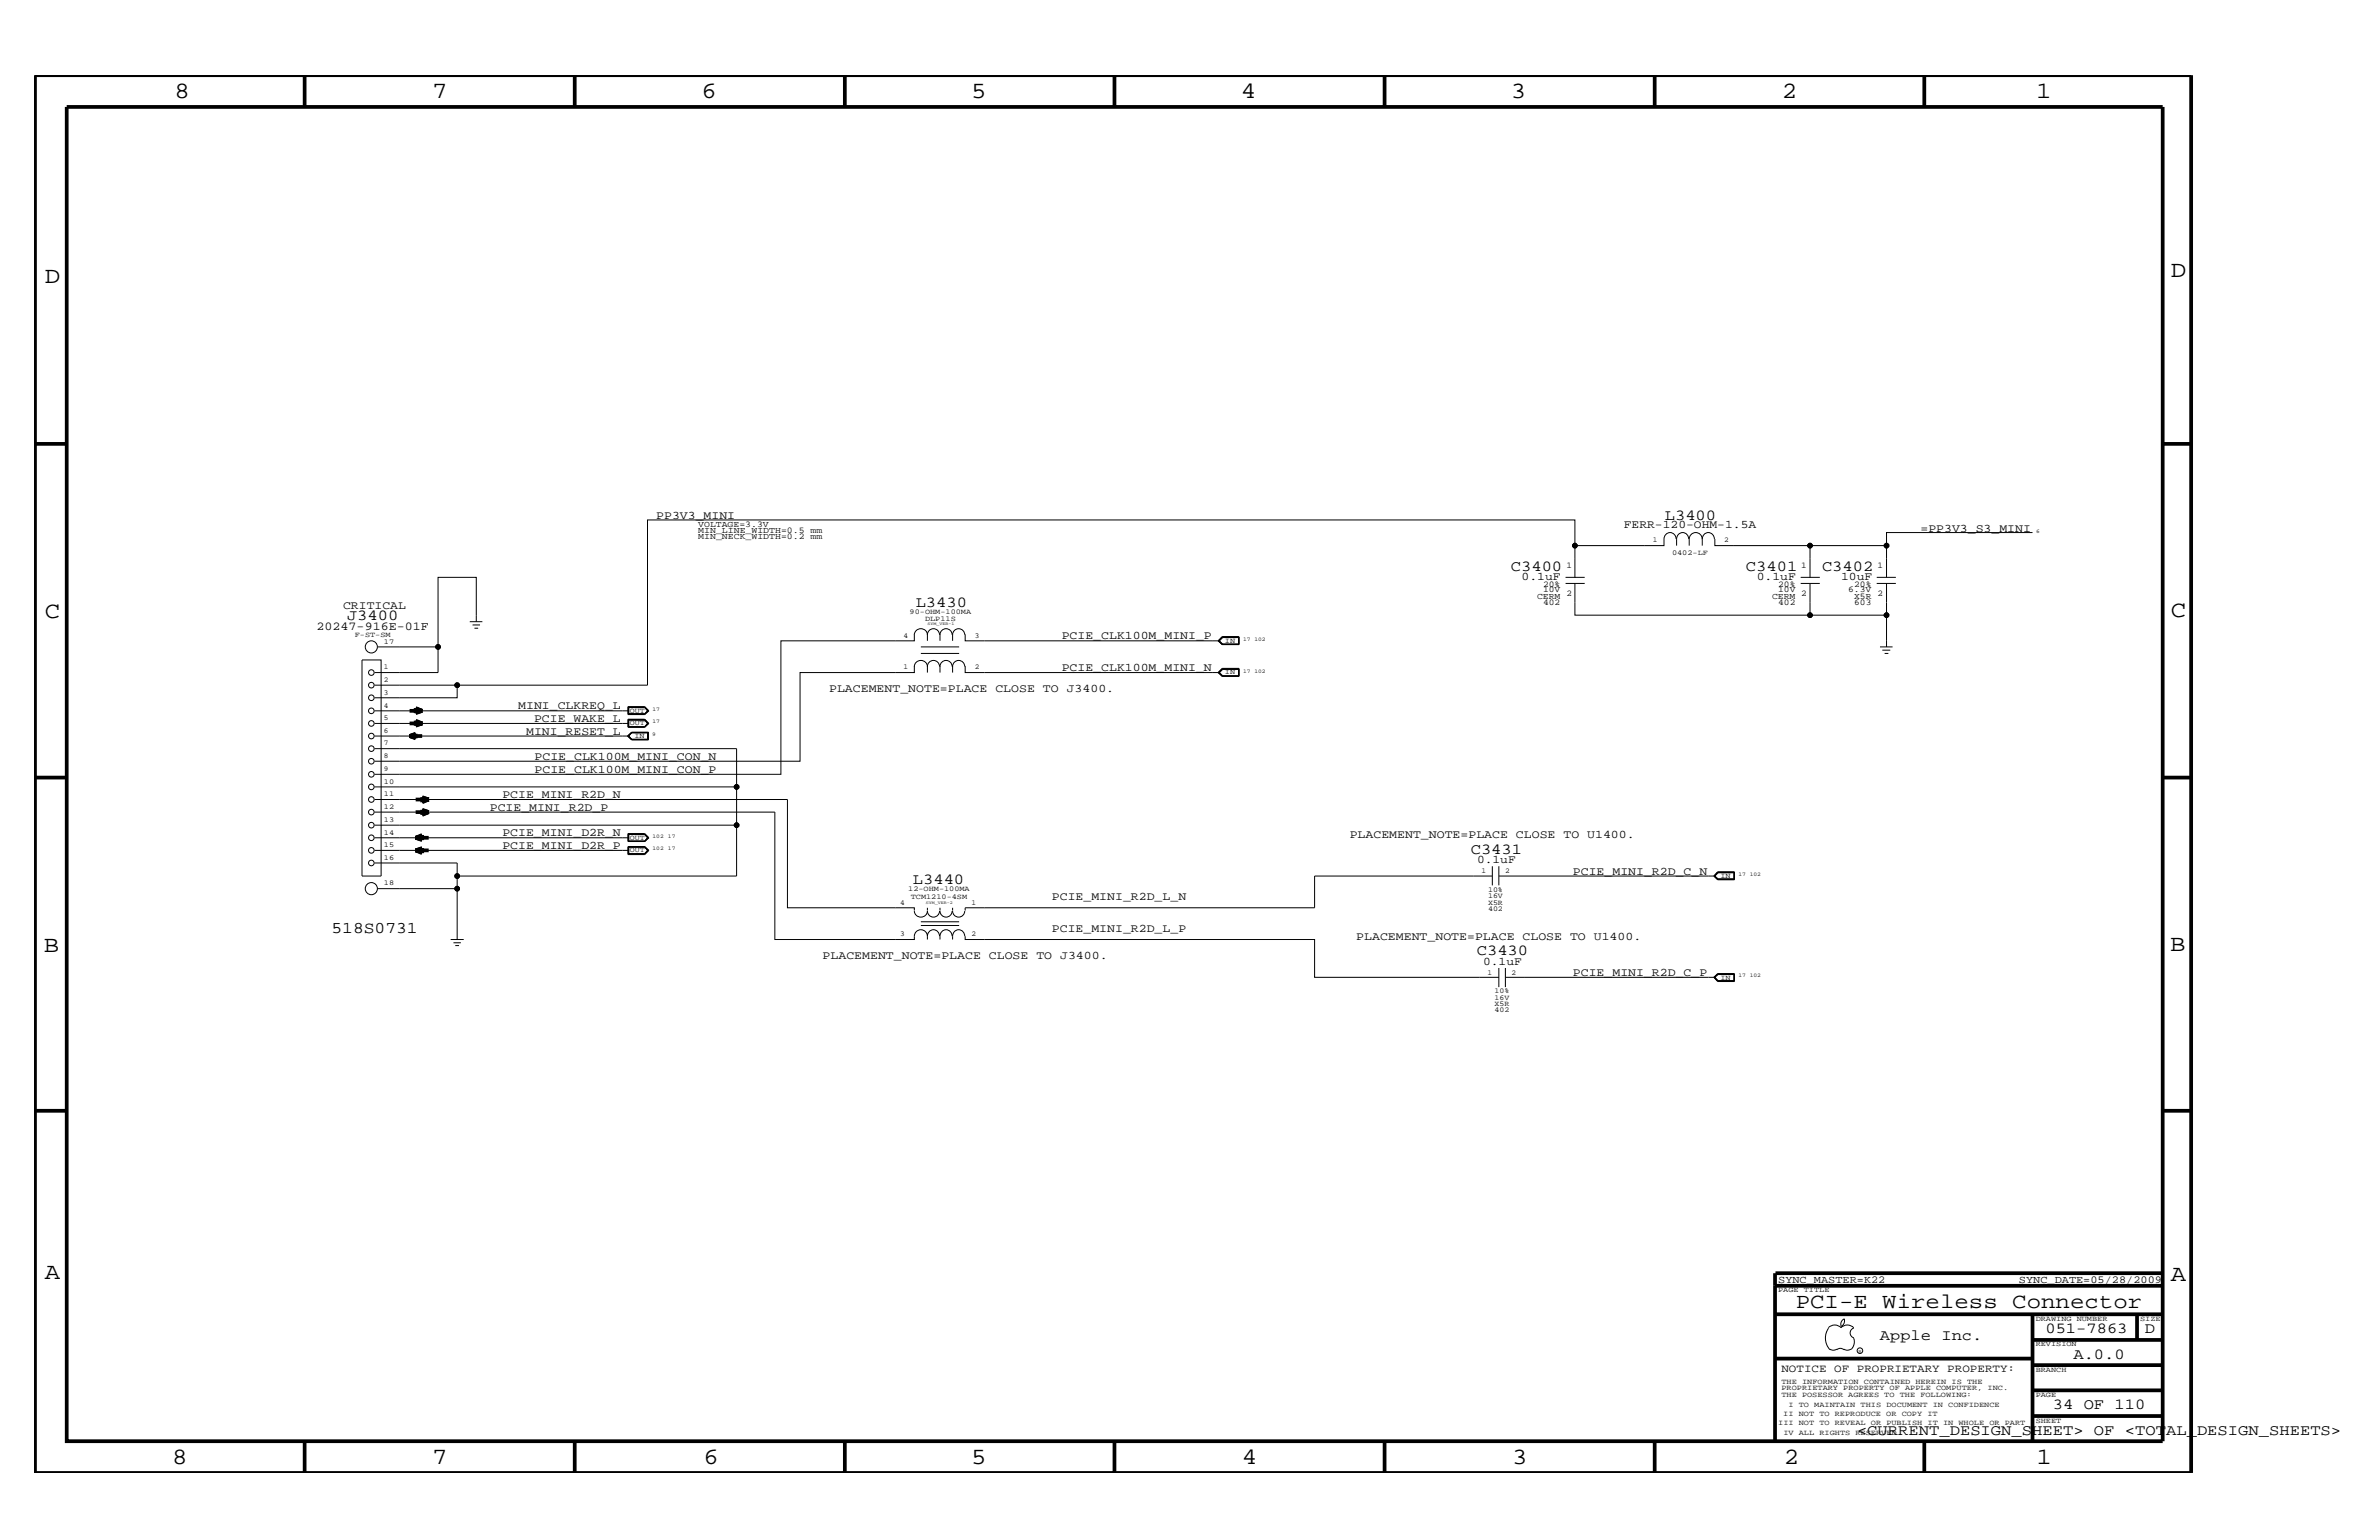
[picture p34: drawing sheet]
<svg xmlns="http://www.w3.org/2000/svg" width="432mm" height="279mm" viewBox="0 0 432 279" stroke-linecap="round" stroke-linejoin="round" font-family="sans-serif">
<defs><g id="words">
<g font-size="4.2">
<text x="31.7" y="17.8">8</text>
<text x="78.4" y="17.8">7</text>
<text x="127.3" y="17.8">6</text>
<text x="176.3" y="17.8">5</text>
<text x="225.2" y="17.8">4</text>
<text x="274.2" y="17.8">3</text>
<text x="323.4" y="17.8">2</text>
<text x="369.6" y="17.8">1</text>
<text x="8.1" y="51.3">D</text>
<text x="394" y="50.3">D</text>
<text x="8.1" y="112.1">C</text>
<text x="394" y="111.9">C</text>
<text x="8" y="172.7">B</text>
<text x="393.9" y="172.5">B</text>
<text x="8.1" y="232">A</text>
<text x="394" y="232.4">A</text>
<text x="31.3" y="265.6">8</text>
<text x="78.4" y="265.6">7</text>
<text x="127.7" y="265.6">6</text>
<text x="176.3" y="265.6">5</text>
<text x="225.4" y="265.6">4</text>
<text x="274.5" y="265.6">3</text>
<text x="323.8" y="265.6">2</text>
<text x="369.7" y="265.6">1</text>
</g>
<text font-size="3.9" x="325.9" y="237.3">PCI-E Wireless Connector</text>
<text font-size="3" x="60.2" y="169.3">518S0731</text>
<g font-size="2.8">
<text x="302.2" y="94.3">L3400</text>
<text x="274.2" y="103.6">C3400</text>
<text x="316.9" y="103.6">C3401</text>
<text x="330.7" y="103.6">C3402</text>
<text x="63" y="112.6">J3400</text>
<text x="166.2" y="110.2">L3430</text>
<text x="267" y="154.9">C3431</text>
<text x="165.7" y="160.3">L3440</text>
<text x="268.1" y="173.3">C3430</text>
<text x="341.2" y="243.1">Apple Inc.</text>
<text x="371.3" y="241.9">051-7863</text>
<text x="389.3" y="241.9">D</text>
<text x="376.3" y="246.5">A.0.0</text>
<text x="372.6" y="255.7">34 OF 110</text>
<text x="337.1" y="260.4">&lt;CURRENT_DESIGN_SHEET&gt; OF &lt;TOTAL_DESIGN_SHEETS&gt;</text>
</g>
<text font-size="2.2" x="57.4" y="114.3">20247-916E-01F</text>
<g font-size="2.1">
<text x="119.1" y="94.1">PP3V3_MINI</text>
<text x="294.7" y="95.9">FERR-120-OHM-1.5A</text>
<text x="348.6" y="96.5">=PP3V3_S3_MINI</text>
<text x="276.2" y="105.3">0.1uF</text>
<text x="318.9" y="105.3">0.1uF</text>
<text x="334.2" y="105.3">10uF</text>
<text x="62.3" y="110.5">CRITICAL</text>
<text x="192.7" y="116">PCIE_CLK100M_MINI_P</text>
<text x="150.5" y="125.5">PLACEMENT_NOTE=PLACE CLOSE TO J3400.</text>
<text x="192.7" y="121.8">PCIE_CLK100M_MINI_N</text>
<text x="94.1" y="128.7">MINI_CLKREQ_L</text>
<text x="96.9" y="131">PCIE_WAKE_L</text>
<text x="95.5" y="133.3">MINI_RESET_L</text>
<text x="97" y="138">PCIE_CLK100M_MINI_CON_N</text>
<text x="97" y="140.2">PCIE_CLK100M_MINI_CON_P</text>
<text x="88.9" y="147.2">PCIE_MINI_R2D_P</text>
<text x="91.2" y="144.8">PCIE_MINI_R2D_N</text>
<text x="91.2" y="151.8">PCIE_MINI_D2R_N</text>
<text x="91.2" y="154">PCIE_MINI_D2R_P</text>
<text x="245" y="152">PLACEMENT_NOTE=PLACE CLOSE TO U1400.</text>
<text x="268.1" y="156.6">0.1uF</text>
<text x="285.5" y="158.7">PCIE_MINI_R2D_C_N</text>
<text x="190.9" y="163.3">PCIE_MINI_R2D_L_N</text>
<text x="149.3" y="173.9">PLACEMENT_NOTE=PLACE CLOSE TO J3400.</text>
<text x="190.9" y="169">PCIE_MINI_R2D_L_P</text>
<text x="246.2" y="170.5">PLACEMENT_NOTE=PLACE CLOSE TO U1400.</text>
<text x="269.2" y="175">0.1uF</text>
<text x="285.5" y="177.2">PCIE_MINI_R2D_C_P</text>
</g>
<text font-size="2" x="323.3" y="248.9">NOTICE OF PROPRIETARY PROPERTY:</text>
<g font-size="1.9">
<text x="322.7" y="232.7">SYNC_MASTER=K22</text>
<text x="366.4" y="232.7">SYNC_DATE=05/28/2009</text>
</g>
<g font-size="1.6">
<text x="126.7" y="95.5">VOLTAGE=3.3V</text>
<text x="126.7" y="97.8">MIN_NECK_WIDTH=0.2 mm</text>
<text x="126.7" y="96.6">MIN_LINE_WIDTH=0.5 mm</text>
<text x="280.1" y="106.5">20%</text>
<text x="280.1" y="107.5">10V</text>
<text x="284.3" y="103">1</text>
<text x="322.7" y="107.5">10V</text>
<text x="322.7" y="106.5">20%</text>
<text x="326.9" y="103">1</text>
<text x="335.4" y="107.5">6.3V</text>
<text x="336.5" y="106.5">20%</text>
<text x="340.8" y="103">1</text>
<text x="279" y="108.7">CERM</text>
<text x="280.1" y="109.8">402</text>
<text x="284.3" y="108.1">2</text>
<text x="321.6" y="108.7">CERM</text>
<text x="322.7" y="109.8">402</text>
<text x="326.9" y="108.1">2</text>
<text x="336.5" y="108.7">X5R</text>
<text x="336.5" y="109.8">603</text>
<text x="340.8" y="108.1">2</text>
</g>
<g font-size="1.4">
<text x="300" y="98.4">1</text>
<text x="303.5" y="100.8">0402-LF</text>
<text x="312.9" y="98.4">2</text>
<text x="165.1" y="111.4">90-OHM-100MA</text>
<text x="167.9" y="112.7">DLP11S</text>
<text x="64.4" y="115.6">F-ST-SM</text>
<text x="69.7" y="116.9">17</text>
<text x="164" y="115.7">4</text>
<text x="177" y="115.7">3</text>
<text x="222.3" y="116.6">IN</text>
<text x="69.7" y="123.7">2</text>
<text x="69.7" y="121.4">1</text>
<text x="164" y="121.4">1</text>
<text x="177" y="121.4">2</text>
<text x="222.3" y="122.4">IN</text>
<text x="69.7" y="130.7">5</text>
<text x="69.7" y="128.4">4</text>
<text x="69.7" y="126.1">3</text>
<text x="114.3" y="131.6">OUT</text>
<text x="114.3" y="129.3">OUT</text>
<text x="69.7" y="137.6">8</text>
<text x="69.7" y="135.2">7</text>
<text x="69.7" y="133">6</text>
<text x="115.1" y="133.9">IN</text>
<text x="69.7" y="139.9">9</text>
<text x="69.7" y="142.2">10</text>
<text x="69.7" y="149.1">13</text>
<text x="69.7" y="146.8">12</text>
<text x="69.7" y="144.5">11</text>
<text x="69.7" y="153.7">15</text>
<text x="69.7" y="151.4">14</text>
<text x="114.3" y="154.6">OUT</text>
<text x="114.3" y="152.3">OUT</text>
<text x="69.7" y="160.6">18</text>
<text x="69.7" y="156.1">16</text>
<text x="164.8" y="161.7">12-OHM-100MA</text>
<text x="268.9" y="158.4">1</text>
<text x="270.1" y="161.8">10%</text>
<text x="273.2" y="158.4">2</text>
<text x="312.3" y="159.3">IN</text>
<text x="163.4" y="164.1">4</text>
<text x="165.3" y="163.1">TCM1210-4SM</text>
<text x="176.4" y="164.1">1</text>
<text x="270.1" y="165.2">402</text>
<text x="270.1" y="164.1">X5R</text>
<text x="270.1" y="162.9">16V</text>
<text x="163.4" y="169.9">3</text>
<text x="176.4" y="169.9">2</text>
<text x="270" y="176.8">1</text>
<text x="274.3" y="176.8">2</text>
<text x="312.3" y="177.7">IN</text>
<text x="271.3" y="180.2">10%</text>
<text x="271.3" y="183.7">402</text>
<text x="271.3" y="181.4">16V</text>
<text x="271.3" y="182.6">X5R</text>
<text x="322.7" y="234.4">PAGE TITLE</text>
<text x="369.5" y="239.6">DRAWING NUMBER</text>
<text x="388.5" y="239.6">SIZE</text>
<text x="369.5" y="244.2">REVISION</text>
<text x="323.3" y="251.1">THE INFORMATION CONTAINED HEREIN IS THE</text>
<text x="369.5" y="248.9">BRANCH</text>
<text x="323.3" y="253.4">THE POSESSOR AGREES TO THE FOLLOWING:</text>
<text x="323.3" y="252.3">PROPRIETARY PROPERTY OF APPLE COMPUTER, INC.</text>
<text x="323.7" y="256.9">II NOT TO REPRODUCE OR COPY IT</text>
<text x="324.6" y="255.2">I TO MAINTAIN THIS DOCUMENT IN CONFIDENCE</text>
<text x="369.5" y="253.4">PAGE</text>
<text x="322.7" y="258.6">III NOT TO REVEAL OR PUBLISH IT IN WHOLE OR PART</text>
<text x="323.7" y="260.4">IV ALL RIGHTS RESERVED</text>
<text x="369.5" y="258.1">SHEET</text>
</g>
<g font-size="1">
<text x="369.6" y="96.6">6</text>
<text x="225.6" y="116.3">17 102</text>
<text x="225.6" y="122">17 102</text>
<text x="118.4" y="129">17</text>
<text x="118.4" y="131.3">17</text>
<text x="118.4" y="133.5">9</text>
<text x="118.4" y="152">102</text>
<text x="118.4" y="154.3">102</text>
<text x="121.2" y="152">17</text>
<text x="121.2" y="154.3">17</text>
<text x="315.6" y="158.9">17 102</text>
<text x="315.6" y="177.3">17 102</text>
</g>
<text font-size=".9" x="337.3" y="245.4">R</text>
<g font-size=".8">
<text x="168.3" y="113.5">SYM_VER-1</text>
<text x="168.1" y="163.9">SYM_VER-2</text>
</g>
</g></defs>
<g fill="none" stroke="#000" stroke-width=".18">
<path d="M285.9 99v-4.7h-168.4v30h-34.5v2.3h-15M304.2 97.8a1.1 1.1 0 0 0-1.1-1.2 1.1 1.1 0 0 0-1.1 1.2v1.2h-16.1v5.8M306.5 97.8a1.1 1.1 0 0 0-1.1-1.2 1.1 1.1 0 0 0-1.1 1.2v1.2M309 97.8a1.19 1.19 0 0 0-1.2-1.2 1.19 1.19 0 0 0-1.2 1.2v1.2M309 97.8v1.2M309 97.8a1.1 1.1 0 0 1 1.1-1.2 1.1 1.1 0 0 1 1.1 1.2M311.3 97.8v1.2h17.2M342.4 99h-13.9v5.8M368.9 96.6h-26.5v8.2M65.7 119.7h3.5v39.2h-3.5zM68.6 117.4h10.9v4.6h-11.5M85.3 112.8h2.3"/>
<path d="M85.8 113.4h1.3M86.1 114h.7M86.4 112.8v-8h-6.9v12.6M166 115.1v1.2h-24.3v24.2h-73.7M166 115.2a1.19 1.19 0 0 1 1.1-1.1 1.19 1.19 0 0 1 1.2 1.1 1.1 1.1 0 0 1 1.1-1.1 1.1 1.1 0 0 1 1.1 1.1M167.1 118.6h7M167.1 117.4h7M168.3 115.1v1.2M170.6 115.2a1.1 1.1 0 0 1 1.1-1.1 1.1 1.1 0 0 1 1.1 1.1M170.6 115.1v1.2M172.9 115.1v1.2M172.9 115.2a1.1 1.1 0 0 1 1.1-1.1 1.1 1.1 0 0 1 1.1 1.1"/>
<path d="M175.2 115.1v1.2h46.1M221.8 115.6l-.6 .7 .6 .6M221.8 115.5h3.1v1.4h-3.1l-.7-.6zM221.8 115.6h3.1M224.8 115.7h-2.9l-.6 .6 .6 .6M224.8 115.6v1.3h-3l-.6-.6 .6-.7M284.2 104.8h3.4M284.2 105.9h3.4M285.9 105.9v5.7h42.6v-5.7M326.8 105.9h3.5M326.8 104.8h3.5M328.5 111.6h13.9v5.8"/>
<path d="M340.6 104.8h3.5M340.6 105.9h3.5M341.2 117.4h2.3M341.7 118h1.4M342.1 118.6h.7M342.4 105.9v5.7M68 135.8h65.7v7h-65.7M68 133.5h46.1M68 131.3h46.1M68 129h46.1M68 124.3h15M114 128.2h3l.8 .8-.8 .6h-3z"/>
<path d="M114 130.5h3l.8 .8-.8 .6h-3zM114.1 131.8h2.9M114.1 131.8v-1.1h2.9l.5 .6-.5 .5M114.1 128.4h2.9l.5 .6-.5 .5h-2.9zM114.6 132.9l-.6 .6 .6 .7M114.6 132.9l-.7 .6 .7 .7M114.6 132.9l-.5 .6 .5 .6M114.6 132.9h3v1.2h-3M114.6 132.9h3.1v1.3h-3.1M117 130.6l.7 .7-.7 .6M117 128.3l.7 .7-.7 .6M117 128.3h-2.9v1.3h2.9"/>
<path d="M117 130.6h-2.9v1.3M117 130.6l.6 .7-.6 .5M117 128.3l.6 .7-.6 .6M117.5 132.9v1.2M166 120.9a1.19 1.19 0 0 1 1.1-1.1 1.19 1.19 0 0 1 1.2 1.1 1.1 1.1 0 0 1 1.1-1.1 1.1 1.1 0 0 1 1.1 1.1M166 120.8v1.2h-20.8v16.1h-77.2M168.3 120.8v1.2M170.6 120.9a1.1 1.1 0 0 1 1.1-1.1 1.1 1.1 0 0 1 1.1 1.1M170.6 120.8v1.2M172.9 120.8v1.2M172.9 120.9a1.1 1.1 0 0 1 1.1-1.1 1.1 1.1 0 0 1 1.1 1.1M175.2 120.8v1.2h46.1"/>
<path d="M221.1 122l.7-.7h3.1v1.4h-3.1zM221.2 122l.6-.6h3v1.2h-3zM221.9 121.4l-.6 .6 .6 .6M224.9 121.3h-3.1l-.6 .7 .6 .7M68 147.3h72.6v23.2h25.4a1.28 1.28 0 0 1 .3-1.5 1.28 1.28 0 0 1 1.5-.1l.5 .6v.4a1.1 1.1 0 0 1 1.1-1.2 1.1 1.1 0 0 1 1.1 1.2M68 145.1h74.9v19.6h23.1v.5M68 154.3h46.1M68 152h46.1M68 149.7h65.7M83 158.9v2.3h-14.4M114 151.2h3l.8 .8-.8 .7h-3zM114 153.6h3l.8 .7-.8 .7h-3z"/>
<path d="M114.1 153.6v1.4h2.9l.7-.7-.7-.7M114.1 154.9h2.9M114.1 152.6h2.9M114.1 153.7h2.9M114.1 151.4h2.9M114.1 151.4v1.2M114.1 153.7v1.2M117 153.7l.5 .6-.5 .6M117 151.4l.5 .6-.5 .6M117 152.7l.7-.7-.7-.7h-2.9v1.4M117 153.7l.6 .6-.6 .6M117 151.4l.6 .6-.6 .6"/>
<path d="M133.7 142.8v16.1h-50.7v-2.3h-15M270.9 157.2v3.4M270.9 158.9h-32.3v5.8h-63.4v.5M272.1 158.9h39.2M272.1 157.2v3.4M311.1 158.9l.7 .6M311.8 158.2h3v1.4h-3l-.7-.7zM311.8 159.5h3M311.8 158.3h3M311.8 158.3l-.7 .6M311.8 158.3l-.6 .6 .6 .6M314.7 158.3v1.2"/>
<path d="M314.7 158.3h-2.9l-.5 .6 .5 .5h2.9M81.8 170.5h2.4M82.3 171h1.4M82.6 171.6h.7M83 161.2v9.3M166 165.3a1.19 1.19 0 0 0 1.1 1.1 1.19 1.19 0 0 0 1.2-1.1 1.1 1.1 0 0 0 1.1 1.1 1.1 1.1 0 0 0 1.1-1.1M167.1 167.2h7M167.1 167.9h7M168.3 164.7v.5M168.3 169.9v.6M170.6 165.3a1.1 1.1 0 0 0 1.1 1.1 1.1 1.1 0 0 0 1.1-1.1M170.6 164.7v.5"/>
<path d="M172.8 169.9a1.1 1.1 0 0 0-1.1-1.2 1.1 1.1 0 0 0-1.1 1.2v.6M172.9 165.3a1.1 1.1 0 0 0 1.1 1.1 1.1 1.1 0 0 0 1.1-1.1M172.9 164.7v.5M175.1 169.9a1.1 1.1 0 0 0-1.1-1.2 1.1 1.1 0 0 0-1.1 1.2v.6M175.2 169.9v.6h63.4v6.8h33.5M272.1 175.6v3.5M273.2 175.6v3.5M273.2 177.3h38.1M311.1 177.3l.7 .7M311.1 177.3l.7-.7h3v1.5h-3zM311.8 178h3M311.8 176.7h3"/>
<path d="M311.8 176.7l-.7 .6M311.8 176.7l-.6 .6 .6 .7M314.7 176.7v1.3M314.7 176.8h-2.9l-.5 .5 .5 .6h2.9M334.7 239.3l.1 .3a1.19 1.19 0 0 1-.6 1.1M334.8 239.3a1.02 1.02 0 0 0-.6 1.3M331.9 240.9a1.61 1.61 0 0 1 2.3 0 1.58 1.58 0 0 1 2.3 0M331.9 241a3.1 3.1 0 0 0 .2 3.9M332.1 244.8l.7 .2 .6-.2M333.4 244.9l.6-.3 .7 .3M334.6 244.8l.7 .2 .7-.2M336.5 242.8l.1 .6a1.95 1.95 0 0 1-.6 1.4"/>
<path d="M336.5 240.9a.93 .93 0 0 0-.7 .9 .93 .93 0 0 0 .7 .9"/>
<circle cx="285.9" cy="99" r=".42"/>
<circle cx="328.5" cy="99" r=".42"/>
<circle cx="342.4" cy="99" r=".42"/>
<circle cx="67.4" cy="117.4" r="1.1"/>
<circle cx="79.5" cy="117.4" r=".42"/>
<circle cx="328.5" cy="111.6" r=".42"/>
<circle cx="342.4" cy="111.6" r=".42"/>
<circle cx="67.4" cy="122" r=".51"/>
<circle cx="67.4" cy="135.8" r=".51"/>
<circle cx="67.4" cy="131.3" r=".51"/>
<circle cx="67.4" cy="129" r=".51"/>
<circle cx="67.4" cy="133.5" r=".51"/>
<circle cx="67.4" cy="138.1" r=".51"/>
<circle cx="67.4" cy="124.3" r=".51"/>
<circle cx="67.4" cy="126.6" r=".51"/>
<circle cx="83" cy="124.3" r=".42"/>
<circle cx="67.4" cy="154.3" r=".51"/>
<circle cx="67.4" cy="145.1" r=".51"/>
<circle cx="67.4" cy="156.6" r=".51"/>
<circle cx="67.4" cy="149.7" r=".51"/>
<circle cx="67.4" cy="147.3" r=".51"/>
<circle cx="67.4" cy="142.8" r=".51"/>
<circle cx="67.4" cy="140.5" r=".51"/>
<circle cx="67.4" cy="152" r=".51"/>
<circle cx="83" cy="158.9" r=".42"/>
<circle cx="133.7" cy="142.8" r=".42"/>
<circle cx="133.7" cy="149.7" r=".42"/>
<circle cx="67.4" cy="161.2" r="1.1"/>
<circle cx="83" cy="161.2" r=".42"/>
<circle cx="337.6" cy="245.1" r=".51"/>
</g>
<g fill="none" stroke="#000" stroke-width=".68" stroke-linecap="butt">
<path d="M6.4 13.6h391.3v253.6h-391.3zM12.1 19.4h380.4v242.1h-380.4zM55.3 13.6v5.8M104.3 13.6v5.8M153.3 13.6v5.8M202.3 13.6v5.8M251.3 13.6v5.8M300.3 13.6v5.8M349.3 13.6v5.8M6.4 80.5h5.7M392.5 80.5h5.2M74.3 133.5l1.1-.4v.9z"/>
<path d="M74.3 133.5h2.3M74.3 133.5l1.1 .1M74.3 133.5l1.1 .4M74.3 133.5l1.1 .3M74.3 129h2.3M74.3 131.3h2.3M75.4 133.2l-1.1 .3M75.4 133.5h-1.1M75.4 133.3l-1.1 .2M75.4 128.5l1.2 .5-1.2 .4zM75.4 130.7l1.2 .6-1.2 .4zM75.4 128.5l1.2 .5"/>
<path d="M75.4 128.8l1.2 .2M75.4 128.7l1.2 .3M75.4 130.9l1.2 .4M75.4 131.1l1.2 .2M75.4 131l1.2 .3M76.6 129l-1.2 .1M76.6 129l-1.2 .3M76.6 131.3h-1.2M76.6 131.3l-1.2 .3M76.6 131.3l-1.2 .2M6.4 141.1h5.7M75.4 154.3h2.4"/>
<path d="M75.4 152l1.2-.5v.9zM75.4 154.3l1.2-.4v.9zM75.4 154.3l1.2 .1M75.4 154.3l1.2 .3M75.4 154.3l1.2 .2M75.4 152h2.4M75.4 152l1.2 .1M75.4 152l1.2 .3M75.4 145.1h2.4M75.4 147.3h2.4M76.6 153.9l-1.2 .4M76.6 154.2l-1.2 .1"/>
<path d="M76.6 154l-1.2 .3M76.6 151.7l-1.2 .3M76.6 151.9l-1.2 .1M76.6 144.6l1.2 .5-1.2 .5zM76.6 146.9l1.2 .4-1.2 .5zM76.6 144.7l1.2 .4M76.6 145l1.2 .1M76.6 144.8l1.2 .3M76.6 147l1.2 .3M76.6 147.3h1.2M76.6 147.2l1.2 .1M77.8 145.1l-1.2 .1"/>
<path d="M77.8 145.1l-1.2 .3M77.8 145.1l-1.2 .2M77.8 147.3l-1.2 .2M77.8 147.3l-1.2 .5M77.8 147.3l-1.2 .3M392.5 141.1h5.2M6.4 201.5h5.7M392.5 201.5h5.2M322.2 231v30.5M322.2 233.3h70.3M322.2 238.4h70.3M322.3 231h70.2"/>
<path d="M368.9 238.4v23.1M387.9 238.4v4.7M322.2 246.5h46.7M368.9 256.9h23.6M368.9 252.2h23.6M368.9 247.7h23.6M368.9 243.1h23.6M55.3 261.5v5.7M104.3 261.5v5.7M153.3 261.5v5.7M202.3 261.7v5.5M251.3 261.5v5.7"/>
<path d="M300.3 261.5v5.7M349.3 261.5v5.7"/>
</g>
<g fill="#000">
<circle cx="285.9" cy="99" r=".42"/>
<circle cx="328.5" cy="99" r=".42"/>
<circle cx="342.4" cy="99" r=".42"/>
<circle cx="79.5" cy="117.4" r=".42"/>
<circle cx="328.5" cy="111.6" r=".42"/>
<circle cx="342.4" cy="111.6" r=".42"/>
<circle cx="83" cy="124.3" r=".42"/>
<circle cx="83" cy="158.9" r=".42"/>
<circle cx="133.7" cy="142.8" r=".42"/>
<circle cx="133.7" cy="149.7" r=".42"/>
<circle cx="83" cy="161.2" r=".42"/>
</g>
<use href="#words"/>
</svg>
